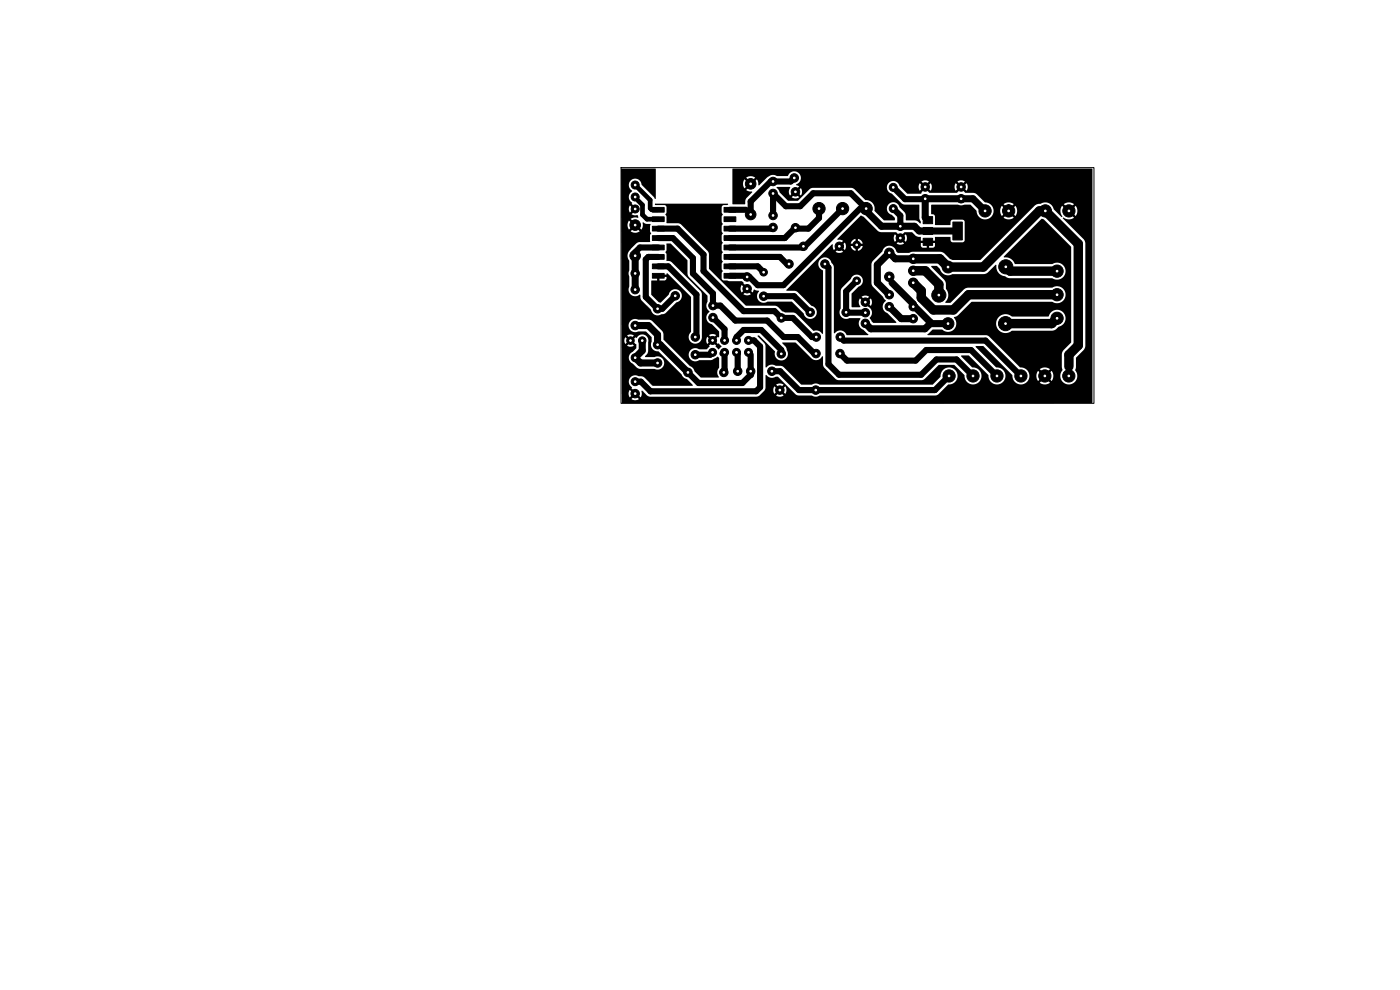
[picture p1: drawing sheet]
<svg xmlns="http://www.w3.org/2000/svg" width="297mm" height="210mm" viewBox="0 0 297 210" stroke-linecap="round" stroke-linejoin="round" font-family="sans-serif">
<g fill="#000" stroke="#000" stroke-width=".21">
<path d="M138.4 58h2.5v1h-2.5zM138.4 56h2.5v1h-2.5zM138.4 54h2.5v1h-2.5zM138.4 52h2.5v1h-2.5zM138.4 50h2.5v1h-2.5zM138.4 48h2.5v1h-2.5zM138.4 46h2.5v1h-2.5zM138.4 44h2.5v1h-2.5zM153.6 44h2.5v1h-2.5zM153.6 46h2.5v1h-2.5zM153.6 48h2.5v1h-2.5zM153.6 50h2.5v1h-2.5z"/>
<path d="M153.6 52h2.5v1h-2.5zM153.6 54h2.5v1h-2.5zM153.6 56h2.5v1h-2.5zM153.6 58h2.5v1h-2.5zM195.8 50.6h2.1v1.4h-2.1zM195.8 48.3h2.1v1.4h-2.1zM195.8 46h2.1v1.5h-2.1zM202.1 47.1h2v3.8h-2z"/>
<circle cx="134.7" cy="39.2" r=".85"/>
<circle cx="159.2" cy="39" r="1.13"/>
<circle cx="164" cy="38.5" r=".9"/>
<circle cx="168.5" cy="37.7" r=".9"/>
<circle cx="189.5" cy="39.7" r=".85"/>
<circle cx="196.3" cy="39.7" r=".9"/>
<circle cx="203.9" cy="39.7" r=".9"/>
<circle cx="134.7" cy="41.8" r=".85"/>
<circle cx="134.7" cy="44.3" r=".85"/>
<circle cx="134.8" cy="58" r=".9"/>
<circle cx="134.8" cy="47.7" r="1.12"/>
<circle cx="134.8" cy="54.2" r="1.12"/>
<circle cx="158.5" cy="58.7" r=".9"/>
<circle cx="159.2" cy="45.5" r="1.13"/>
<circle cx="162" cy="57.7" r=".8"/>
<circle cx="164" cy="41" r=".9"/>
<circle cx="164" cy="45.7" r=".9"/>
<circle cx="164" cy="48.2" r=".9"/>
<circle cx="167.4" cy="56" r=".9"/>
<circle cx="168.7" cy="48.3" r=".9"/>
<circle cx="168.7" cy="40.7" r=".9"/>
<circle cx="170.4" cy="52.2" r=".9"/>
<circle cx="173.8" cy="44.2" r="1.3"/>
<circle cx="175" cy="56" r=".9"/>
<circle cx="178.1" cy="52.2" r=".9"/>
<circle cx="178.8" cy="44.2" r="1.3"/>
<circle cx="181.8" cy="51.9" r=".8"/>
<circle cx="181.8" cy="59.6" r=".8"/>
<circle cx="183.8" cy="44.2" r="1.3"/>
<circle cx="188.7" cy="58.7" r="1"/>
<circle cx="188.7" cy="53.6" r="1"/>
<circle cx="189.5" cy="44.2" r=".85"/>
<circle cx="191" cy="50.5" r=".9"/>
<circle cx="191" cy="48" r=".9"/>
<circle cx="193.7" cy="54.9" r="1"/>
<circle cx="193.7" cy="57.4" r="1"/>
<circle cx="193.7" cy="60" r="1"/>
<circle cx="196.3" cy="42.2" r=".9"/>
<circle cx="201.1" cy="56.6" r="1.25"/>
<circle cx="203.9" cy="42.2" r=".9"/>
<circle cx="209" cy="44.7" r="1.3"/>
<circle cx="213.4" cy="56.6" r="1.5"/>
<circle cx="214" cy="44.7" r="1.3"/>
<circle cx="221.8" cy="44.7" r="1.3"/>
<circle cx="224.2" cy="57.5" r="1.3"/>
<circle cx="226.8" cy="44.7" r="1.3"/>
<circle cx="133.7" cy="72.2" r=".8"/>
<circle cx="134.7" cy="75.9" r=".85"/>
<circle cx="134.8" cy="61.4" r=".9"/>
<circle cx="134.8" cy="69.1" r=".9"/>
<circle cx="136.2" cy="72.2" r=".8"/>
<circle cx="139.5" cy="65.5" r=".9"/>
<circle cx="139.5" cy="73.1" r=".9"/>
<circle cx="139.5" cy="77" r=".9"/>
<circle cx="143.2" cy="62.7" r=".9"/>
<circle cx="145.9" cy="79" r=".9"/>
<circle cx="147.5" cy="71.5" r=".9"/>
<circle cx="147.5" cy="75.2" r=".9"/>
<circle cx="151.2" cy="72.2" r=".85"/>
<circle cx="151.2" cy="74.7" r=".85"/>
<circle cx="151.2" cy="64.8" r=".9"/>
<circle cx="151.2" cy="67.4" r=".9"/>
<circle cx="153.6" cy="79" r=".9"/>
<circle cx="153.7" cy="72.2" r=".85"/>
<circle cx="153.7" cy="74.7" r=".85"/>
<circle cx="156.2" cy="74.7" r=".85"/>
<circle cx="156.2" cy="72.2" r=".85"/>
<circle cx="156.5" cy="78.7" r=".9"/>
<circle cx="158.5" cy="61.2" r=".9"/>
<circle cx="158.8" cy="74.7" r=".85"/>
<circle cx="158.8" cy="72.2" r=".85"/>
<circle cx="159.2" cy="78.7" r=".9"/>
<circle cx="162" cy="62.8" r=".9"/>
<circle cx="163.7" cy="78.7" r=".9"/>
<circle cx="165.7" cy="67.4" r=".9"/>
<circle cx="165.7" cy="75.1" r=".9"/>
<circle cx="171.9" cy="66.2" r=".9"/>
<circle cx="173.1" cy="75" r=".9"/>
<circle cx="173.2" cy="71.5" r=".9"/>
<circle cx="178.2" cy="75" r=".9"/>
<circle cx="178.2" cy="71.5" r=".9"/>
<circle cx="179.5" cy="66.2" r=".9"/>
<circle cx="183.6" cy="64.1" r=".9"/>
<circle cx="183.6" cy="68.6" r=".9"/>
<circle cx="183.6" cy="66.3" r=".9"/>
<circle cx="188.7" cy="65.1" r=".9"/>
<circle cx="188.7" cy="62.5" r=".9"/>
<circle cx="193.7" cy="65.1" r=".9"/>
<circle cx="193.7" cy="67.6" r=".9"/>
<circle cx="199.2" cy="62.6" r="1.5"/>
<circle cx="201.1" cy="68.6" r="1.25"/>
<circle cx="201.3" cy="79.7" r="1.3"/>
<circle cx="206.4" cy="79.7" r="1.3"/>
<circle cx="211.5" cy="79.7" r="1.3"/>
<circle cx="213.3" cy="68.6" r="1.5"/>
<circle cx="216.6" cy="79.7" r="1.3"/>
<circle cx="221.7" cy="79.7" r="1.3"/>
<circle cx="224.2" cy="62.5" r="1.3"/>
<circle cx="224.2" cy="67.5" r="1.3"/>
<circle cx="226.7" cy="79.7" r="1.3"/>
<circle cx="134.7" cy="81" r=".85"/>
<circle cx="134.7" cy="83.5" r=".9"/>
<circle cx="165.4" cy="82.7" r=".9"/>
<circle cx="173.1" cy="82.7" r=".9"/>
</g>
<path d="M134.8 39.3l3.1 3.1v1.8l.3 .3h1.4M196.3 39.7h.1M135.3 42.5l1 1v2.1l.9 .9h2.4M170.7 52.3h-.3l-.2 .2M182.4 44.3h1.3" fill="none" stroke="#000" stroke-width="1"/>
<path d="M214 43.5v1.2M224.5 56.6l-.3 .3v.6" fill="none" stroke="#000" stroke-width=".5"/>
<path d="M134.8 54.3v7.1M183.7 44.3v.4l3.3 3.3h7l1 1h8.1M189.2 60l4.5 4.5v.6h.4l3.2 3.2v.4M193.7 54.9h-3.8l-1.2-1.3-2.6 2.6v3.8l2.6 2.5M209 44.7l-2.6-2.5h-10.1v3.9l.5 .6M134.8 69.1h2.8l1.9 1.9v2.1h.6l5.8 5.9M136.2 72.7v1.7l-1.4 1.5 1.1 1.1h3.6M159.3 78.7v.8M183.6 68.6l1.1 1.1h11.5l1.1-1M188.7 65.1l2.5 2.5h2.5M197.3 68.7h3.8" fill="none" stroke="#000" stroke-width="1.5"/>
<g fill="none" stroke="#000" stroke-width="1.3">
<path d="M168.5 37.8l-.8 .7h-4.2l-4.2 4.2v2.8M189.5 39.7l2.5 2.6 4.3-.1M139.6 50.5h3.2l4.2 4.2v3.3l4.2 4.3v2.5h1.6l3.2 3.2h6.7l3.6 3.5h3l3.4 3.5h.4M139.6 48.5h4.2l5.4 5.5v3.5l8.6 8.5h6.5l1.4 1.4h2.5l4.1 4.1h.9M139.6 56.5h2.2l6 6v8.8l-.3 .2M139.6 54.5h-2.1l-.5 .5v8l2.5 2.5h1l2.7-2.8M139.6 52.5h-3.8l-1 1v.8M154.9 56.5h5.8l1.3 1.2M154.9 54.5h10.5l1.5 1.5M154.9 52.5h15.3M154.9 44.5h3.3M164 48.3l-.3 .2h-8.8"/>
<path d="M173.7 44.3v2l-2.2 2.2h-3l-2 2h-11.6M175 56l.7 .7v20.6l2.3 2.2h17.4l3.3-3.2h4.2l3.5 3.4M178.7 44.3l-8 8M181.7 59.6l-2.2 2.2v4.5h4.1M182.4 44.3l-16.2 16.2h-5.5l-1.7-1.8h-.5l-.3-.2h-3.3M183.7 44.3l-3.2-3.3h-8l-2.8 2.7h-3l-2.7-2.7v4.7M189.5 44.3l1.5 1.4v2.3M145.9 79l2.3 2.3h9.3l1.8-1.8M151.2 74.7l-.5 .6h-3.2M151.2 67.4l2.5 2.4v2.4M153.2 75l.5-.3 .1 3.8-.2 .2v.3M156.2 74.7l.3 .3v3.7"/>
<path d="M156.2 72.2v-.7l1.6-1.5h3.7l4.2 4.3v.8M158.8 72.2h1.2l1.3 1.3v8.7l-.9 .8h-22.4l-2-2h-1.2M159.3 75.2v3.5M162 62.8h6.5l3.4 3.5M163.7 78.7h1.8l4 4h28.8l3-3M178.2 75l1.5 1.5h14.6l2.2-2.2h9.5l5.5 5.4M178.3 71.5l.7 .8h30.1l7.5 7.4"/>
</g>
<path d="M193.7 54.9h5.7l1.7 1.7h7.5l11.9-11.9h1.3l7 7v21.6l-2 2v2.5M193.7 60l1.7 1.7v1.5l2.6 2.5h4.3l3.2-3.2h18.7M193.7 57.4h2.6l2.9 2.9v2.3M213.4 56.6l.9 .9h9.9M224.2 67.5l-1.1 1.2h-9.8" fill="none" stroke="#000" stroke-width="2"/>
<path d="M131.8 35.8h7.3v6.4h-.2l-.3-.5-2.5-2.5a1.39 1.39 0 0 0-2.2-1 1.39 1.39 0 0 0 .2 2.3 1.48 1.48 0 0 0 0 2.6l-.1 .1 .6 .6-.3 .4-.7-.6a1.33 1.33 0 0 0 0 1.5l.7-.6 .3 .3-.6 .6 .5 .3 .7-.1 .2 .5-.1 .1a1.64 1.64 0 0 0-1.5 .2l.7 .7-.4 .4-.7-.7a1.63 1.63 0 0 0 0 1.9l.7-.7 .4 .4-.7 .7a1.63 1.63 0 0 0 1.9 0l-.7-.7 .4-.4 .7 .7a1.72 1.72 0 0 0 .2-1.5l1.7 .4-.1 1.4 .2 .5-.2 .4v1.4l-2.6 .1-1.5 1.5a1.78 1.78 0 0 0-.3 2.4v2l-.2 .7 .2 .7v2.1a1.45 1.45 0 0 0 .5 1.8 1.45 1.45 0 0 0 1.8-.1l.2 1.2 2.1 2.1a1.55 1.55 0 0 0 2.4 .9l.8-.3 2.2-2.2a1.42 1.42 0 0 0 .7-2.4 1.42 1.42 0 0 0-2.4 .7l-1.7 1.7-.4-.1-1.5-1.5v-3.1h1.2v-.8h.5v.8h1.1l.4-.4v-.4h-2l.1-.4h1.9v-.3h.2l5 4.9v7.5a1.43 1.43 0 0 0 .4 2.4 1.43 1.43 0 0 0 1.9-1.6l-.1-9.1-6.3-6.5-1.1-.3v-1.4l-.2-.4 .2-.4v-1.4h.9l3.5 3.5 .1 3.3 4.2 4.2v1.4a1.53 1.53 0 0 0 .4 2 1.45 1.45 0 0 0-.6 1.5 1.45 1.45 0 0 0 1.1 1.2l1.5 1.5v1.2l-.2-.1-.6 .7-.4-.4 .6-.6-.7-.2-.8 .2 .6 .6-.3 .4-.6-.7a1.33 1.33 0 0 0 0 1.6l.6-.7 .3 .4-.6 .6 .1 .3-.5 .5h-1.7a1.42 1.42 0 0 0-2.2 1.1 1.42 1.42 0 0 0 2.2 1.2h2.6l1.4-.7 .3 .3-.1 2a1.53 1.53 0 0 0 0 2l-3.8 .1-1.4-1.4a1.42 1.42 0 0 0-.9-1.1l-5.6-5.5-.1-1.3-.1-.4-2.1-2.2-.8-.4h-2.3a1.41 1.41 0 0 0-2.1 1.3 1.41 1.41 0 0 0 2.1 1.2h1.7l1.1 1.2v1a1.4 1.4 0 0 0 1.4 2l5 5a1.55 1.55 0 0 0 1.1 .9l1.3 1.2-.1 .2h-8.4l-1.9-1.8-1.2-.2a1.39 1.39 0 0 0-1.9 .5 1.39 1.39 0 0 0 .6 1.9l-.1 .1 .6 .7-.3 .4-.7-.7-.3 .8 .3 .8 .7-.7 .3 .4-.6 .7a1.39 1.39 0 0 0 1.5 0l-.6-.7 .3-.4 .7 .7 .2-.6 .1-.8 1.2 1.1 .5 .2h22.6l.6-.2 1.1-1.3h1.8l.3 .8 .7-.7 .4 .3-.8 .8a1.39 1.39 0 0 0 1.6 0l-.7-.8 .3-.3 .8 .7 .1-.1 .1-.7-.2-.7-.8 .7-.3-.3 .7-.8a1.39 1.39 0 0 0-1.6 0l.8 .8-.4 .3-.7-.7-.3 .7h-1.8l.2-.5v-2.5l.2-.1a1.4 1.4 0 0 0 1.9 .3h.6l3.9 3.9 3.3 .1a1.41 1.41 0 0 0 1.5 0h24.6l.7-.3 2.1-2a1.82 1.82 0 0 0 1.9-1.9 1.82 1.82 0 0 0-1.9-1.8 1.82 1.82 0 0 0-1.7 2.1l-1.7 1.6h-23.9a1.53 1.53 0 0 0-1.7 0h-2.2l-3.8-3.8-.5-.2h-1.2a1.52 1.52 0 0 0-2 .4l-.1-4.8-.3-.5-1.4-1.3 .1-.2h.3l3.3 3.4a1.43 1.43 0 0 0 1.6 1.8 1.43 1.43 0 0 0 .9-2.3l-.2-.5-.7-.7v-.2h2.8l3.1 3.1a1.5 1.5 0 0 0 2.6-.2l.1 .1v1.8l.2 .4 2.4 2.5 .6 .2h17.8l.6-.2 3-3h3.3l2.1 2.1a1.83 1.83 0 0 0 1.7 2.1 1.83 1.83 0 0 0 1.9-1.9 1.83 1.83 0 0 0-2-1.8l-2.3-2.3v-.2h1.6l4.2 4.1a1.83 1.83 0 0 0 1.7 2.1 1.83 1.83 0 0 0 1.9-1.9 1.83 1.83 0 0 0-2-1.8l-4.3-4.3v-.2h1.6l6.1 6.1a1.82 1.82 0 0 0 1.8 2 1.82 1.82 0 0 0 1.9-1.8h1.5l.3 1.1 .9-.8 .3 .4-.8 .8a1.79 1.79 0 0 0 2.1 0l-.8-.8 .4-.4 .8 .8a1.78 1.78 0 0 0 0-2.1l-.8 .8-.4-.4 .8-.8a1.79 1.79 0 0 0-2.1 0l.8 .8-.3 .4-.9-.8-.3 1h-1.5a1.89 1.89 0 0 0-2-1.8l-6.9-6.7-12.8-.2 1.2-1.1h2a1.75 1.75 0 0 0 1.9 .4 1.75 1.75 0 0 0 1.1-1.6h8.4v.2a2.04 2.04 0 0 0 3.4 1.3l8.6-.1 .7-.2 .6-.6a1.84 1.84 0 0 0 .9-3.1 1.84 1.84 0 0 0-3.1 .9h-7.8a2.01 2.01 0 0 0-2.1-.3 2.01 2.01 0 0 0-1.2 1.9h-8.4l-.1-.6-.4-.8 .8-.4 2.9-2.9h17.1a1.82 1.82 0 0 0 2.9-1.5 1.82 1.82 0 0 0-2.9-1.5h-17.9l-.7 .3-2.9 2.9h-1.1l-.1-.1a2.1 2.1 0 0 0 .2-2.9v-1.1l-.3-.6-2.9-3 1.3-.1 .6 .7a1.78 1.78 0 0 0 2.7 1.1l6.7-.1 .7-.3 1.7-1.6h.2a2.1 2.1 0 0 0 1.9 2.4l.9 .4h9.1a1.81 1.81 0 0 0 2.8-1.5 1.81 1.81 0 0 0-2.9-1.5h-7.9a2.19 2.19 0 0 0-2.3-1.4l8-8.2 .4 .1 5.8 5.9v20.2l-1.6 1.7-.3 .5v3l.1 .7a1.83 1.83 0 0 0 .1 2.6 1.83 1.83 0 0 0 2.6-.1 1.83 1.83 0 0 0 0-2.5l.2-.7v-1.9l1.6-1.7 .3-.7v-22l-.3-.7-4.4-4.4 .1-.2a1.8 1.8 0 0 0 2.2 0l-.8-.9 .4-.3 .8 .8a1.78 1.78 0 0 0 0-2.1l-.8 .8-.4-.4 .8-.8a1.79 1.79 0 0 0-2.1 0l.8 .8-.3 .4-.9-.8a1.99 1.99 0 0 0 .1 2.3h-.2l-1.7-1.7a1.92 1.92 0 0 0-2.9-1.1l-.8 .2-.4 .3-11.4 11.4h-5.9l-.6-.2-1.3-1.2-.6-.3h-6l-.7 .2h-2.4l-.3-.2a1.53 1.53 0 0 0-1.5-1.3 1.53 1.53 0 0 0-1.5 1.3l-1.9 1.9-.4 .5v4.2l.3 .8 2.7 2.9a1.5 1.5 0 0 0-.6 1.5 1.5 1.5 0 0 0 .9 1.2l1.9 1.9v.2h-4.8l-.8-1.1a1.44 1.44 0 0 0-.3-2.3l-.6-.6 .4-.4 .7 .8a1.38 1.38 0 0 0 0-1.6l-.7 .8-.4-.4 .8-.8a1.39 1.39 0 0 0-1.6 0l.8 .8-.4 .4-.8-.8a2.04 2.04 0 0 0 .1 1.9h-1.7l-.1-.1v-2.8l1.4-1.5a1.31 1.31 0 0 0 .6-2.2 1.31 1.31 0 0 0-2.2 .6l-2.1 2.2-.1 4.1a1.41 1.41 0 0 0 .2 1.7 1.41 1.41 0 0 0 1.7 .3h2.2l.1 .1a1.43 1.43 0 0 0 .7 2.4l1 1.1h-4.6a1.49 1.49 0 0 0-2.6-.4l-.1-14-.2-.6-.3-.4a1.43 1.43 0 0 0-2.4-.7 1.43 1.43 0 0 0 .6 2.4v13.3l-.2 .1a1.61 1.61 0 0 0-1.9-.6l-3.9-3.8-2.1-.1-.5-.3-.9-.9-.6-.2-6.3-.1-7.8-7.7v-3.2l-.3-.7-5.7-5.7-.6-.2h-2.4v-1.4l-.2-.4 .2-.4-.1-1.3-.3-.3h-1.9l-.1-.3h15.4l-.1 .3-.9 .1-.3 .4v1.1l.2 .4-.2 .5v1.1l.2 .4-.2 .5v1.1l.2 .4-.2 .5v1.1l.2 .4-.2 .5v1.1l.2 .4-.2 .5v1.1l.2 .4-.2 .5v1.1l.2 .4-.2 .4v1.2l.4 .4 3.9 .2 1.1 1.2-.4 .3-.8-.7a1.38 1.38 0 0 0 0 1.5l.8-.7 .4 .3-.8 .8a1.4 1.4 0 0 0 1.6 0l-.8-.8 .4-.3 .8 .7 .3-.6 1 .4a1.43 1.43 0 0 0-.1 1.9 1.43 1.43 0 0 0 1.9 .3h5.2l2.5 2.5a1.42 1.42 0 0 0 2.4 .7 1.42 1.42 0 0 0-.8-2.4l-3-3-.6-.1h-1.6l-.1-.2 9.7-9.7 .2 .1v.6l.2 .5 .8-.7 .3 .3-.7 .8a1.39 1.39 0 0 0 1.6 0l-.8-.8 .4-.3 .7 .7 .2-.5-.1-.8h2.1v.5h-.9l.4 .7 .6 .3v-.9h.5v.9l.6-.3 .3-.3 .1-.4h-.9v-.5h.9l-.3-.6-.5-.4h-.2v.9h-.5v-.9l-.6 .2-.4 .8h-1.2l-.1-.2-.7 .7-.4-.3 .8-.8-1.3-.3 5-5.1 .6 .3 3.3 3.1 .4 .2h3.2l.9 .8-.4 .4-.8-.8a1.38 1.38 0 0 0 0 1.6l.8-.8 .4 .4-.8 .8a1.4 1.4 0 0 0 1.6 0l-.1-.1h3.6l.1 .7 .4 .3h.8v-1h.5v1l.9-.1 .3-.3 .1-.6h-6.7l-.7-.7 .4-.4 .8 .8a1.38 1.38 0 0 0 0-1.6l-.8 .8-.4-.4 .9-.8h1.5l1.1 .8 .8 .2v.7h3.1v-.7h3.1l.2 .7 .2 .3 2.4 .1 .4-.5v-3.8l-.2-.4-.3-.1h-2.2l-.3 .3-.1 .8h-3.2l-.1-1.9-.2-.3-.6-.2 .1-1.8 5.6-.1 .8 .2 1.8-.2 1.4 1.3a1.81 1.81 0 0 0 1.8 1.8 1.81 1.81 0 0 0 1.8-1.8h1.4l.3 1.1 .9-.8 .3 .3-.8 .9a1.79 1.79 0 0 0 2.2 0l-.9-.9 .4-.3 .8 .8a1.78 1.78 0 0 0 0-2.1l-.8 .8-.4-.4 .9-.8a1.79 1.79 0 0 0-2.2 0l.8 .8-.3 .4-.9-.8-.3 1h-1.4a1.87 1.87 0 0 0-1.9-1.8l-2-1.9-2.1-.1-.9-.8 .4-.4 .8 .8a1.38 1.38 0 0 0 0-1.6l-.8 .7-.4-.3 .8-.8a1.4 1.4 0 0 0-1.6 0l.8 .8-.4 .3-.8-.7-.2 .8 .2 .6v.2l.8-.8 .4 .4-.9 .8h-5.8l-.9-.8 .4-.4 .7 .8a1.38 1.38 0 0 0 0-1.6l-.7 .7-.4-.3 .7-.8a1.4 1.4 0 0 0-1.5 0l.7 .8-.3 .3-.8-.7-.2 .8 .1 .6 .1 .2 .8-.8 .3 .4-.9 1h-2.8l-1.7-1.6a1.36 1.36 0 0 0-2.3-.7 1.36 1.36 0 0 0 .7 2.3l2.4 2.2 3.4 .1v2.9l.3 .7v.3l-.2 .1-.8-.6-2.1-.1-.1-1.4-1.3-1.4a1.36 1.36 0 0 0-2.3-.6 1.36 1.36 0 0 0 .7 2.3l.6 .7v.4h-2.2l-2.1-2a1.87 1.87 0 0 0-2-2.3l-2.2-2.3-.5-.2-8.4-.1-.7 .3-2.5 2.5h-2l-1.8-1.8-.7-1.1h2.8l.1 .1a1.39 1.39 0 0 0 0 1.7l.8-.8 .3 .4-.7 .8a1.4 1.4 0 0 0 1.5-.1l-.7-.7 .3-.4 .8 .8 .2-1-.2-.6-.8 .7-.3-.3 .7-.8-.6-.3a1.53 1.53 0 0 0 .4-2.6 1.52 1.52 0 0 0-2.2 .7h-2.3a1.9 1.9 0 0 0-1.9 .2l-1.9 1.8-.4-1.3-.7 .8-.4-.4 .7-.7a1.63 1.63 0 0 0-1.9 0l.7 .7-.4 .4-.7-.8a1.63 1.63 0 0 0 0 2l.7-.8 .4 .4-.7 .7 1.3 .4-1.3 1.4-.2 1.2h-2.7v-7.5h76.3v49.6l-99.6 .2-.2-.2v-13.1h.5l.3 .7 .7-.7 .3 .3-.7 .7 .5 .2 1-.2-.7-.7 .3-.3 .9 .7v.9l-.8 .7a1.36 1.36 0 0 0-.8 1.3 1.36 1.36 0 0 0 .8 1.2l.9 .9 .5 .2 3.3 .1a1.41 1.41 0 0 0 2-1.3 1.41 1.41 0 0 0-2.1-1.3h-2l.7-1v-2a1.35 1.35 0 0 0-.8-1.7 1.35 1.35 0 0 0-1.7 .7l-.2-.2-.7 .7-.3-.3 .7-.7-1-.2-.5 .2 .7 .7-.3 .3-.7-.7-.3 .8h-.5zM151.7 72.3l.6 .7 .2-.1 .6 .5-.6 .7-.6-.5v-.3l-.6-.6z" fill="#000"/>
<g fill="#fff" stroke="#fff" stroke-width=".21">
<circle cx="196.3" cy="42.2" r=".17"/>
<circle cx="196.3" cy="39.7" r=".17"/>
<circle cx="191" cy="48" r=".17"/>
<circle cx="191" cy="50.5" r=".17"/>
<circle cx="203.9" cy="42.2" r=".17"/>
<circle cx="203.9" cy="39.7" r=".17"/>
<circle cx="164" cy="45.7" r=".17"/>
<circle cx="164" cy="48.3" r=".17"/>
<circle cx="156.5" cy="78.7" r=".18"/>
<circle cx="199.2" cy="62.6" r=".17"/>
<circle cx="201.1" cy="68.7" r=".17"/>
<circle cx="213.3" cy="68.7" r=".17"/>
<circle cx="213.4" cy="56.6" r=".18"/>
<circle cx="201.1" cy="56.7" r=".17"/>
<circle cx="171.9" cy="66.3" r=".17"/>
<circle cx="179.5" cy="66.3" r=".17"/>
<circle cx="193.7" cy="65.1" r=".17"/>
<circle cx="193.7" cy="67.6" r=".17"/>
<circle cx="143.2" cy="62.7" r=".18"/>
<circle cx="163.7" cy="78.7" r=".18"/>
<circle cx="162" cy="62.8" r=".17"/>
<circle cx="162" cy="57.7" r=".17"/>
<circle cx="134.8" cy="54.3" r=".17"/>
<circle cx="134.8" cy="47.7" r=".17"/>
<circle cx="164" cy="41" r=".17"/>
<circle cx="164" cy="38.5" r=".17"/>
<circle cx="133.8" cy="72.3" r=".17"/>
<circle cx="136.2" cy="72.3" r=".17"/>
<circle cx="165.7" cy="67.4" r=".17"/>
<circle cx="165.7" cy="75.1" r=".17"/>
<circle cx="224.2" cy="67.5" r=".17"/>
<circle cx="224.2" cy="62.5" r=".17"/>
<circle cx="224.2" cy="57.5" r=".17"/>
<circle cx="189.5" cy="44.3" r=".17"/>
<circle cx="147.5" cy="71.5" r=".17"/>
<circle cx="159.3" cy="39" r=".17"/>
<circle cx="159.3" cy="45.5" r=".17"/>
<circle cx="175" cy="56" r=".18"/>
<circle cx="167.4" cy="56" r=".18"/>
<circle cx="201.3" cy="79.7" r=".18"/>
<circle cx="206.4" cy="79.7" r=".18"/>
<circle cx="211.5" cy="79.7" r=".18"/>
<circle cx="216.6" cy="79.7" r=".18"/>
<circle cx="221.7" cy="79.7" r=".18"/>
<circle cx="226.7" cy="79.7" r=".18"/>
<circle cx="226.8" cy="44.7" r=".17"/>
<circle cx="221.8" cy="44.7" r=".17"/>
<circle cx="173.1" cy="82.7" r=".18"/>
<circle cx="165.4" cy="82.7" r=".18"/>
<circle cx="170.4" cy="52.3" r=".17"/>
<circle cx="178.1" cy="52.3" r=".17"/>
<circle cx="134.8" cy="69.1" r=".17"/>
<circle cx="134.8" cy="61.4" r=".17"/>
<circle cx="181.7" cy="59.6" r=".17"/>
<circle cx="181.7" cy="51.9" r=".17"/>
<circle cx="168.5" cy="37.7" r=".17"/>
<circle cx="139.5" cy="65.5" r=".17"/>
<circle cx="139.5" cy="73.1" r=".17"/>
<circle cx="178.2" cy="75" r=".17"/>
<circle cx="173.1" cy="75" r=".17"/>
<circle cx="151.2" cy="72.2" r=".17"/>
<circle cx="151.2" cy="74.7" r=".17"/>
<circle cx="153.7" cy="72.2" r=".17"/>
<circle cx="153.7" cy="74.7" r=".17"/>
<circle cx="156.3" cy="72.2" r=".17"/>
<circle cx="156.3" cy="74.7" r=".17"/>
<circle cx="158.8" cy="72.2" r=".17"/>
<circle cx="158.8" cy="74.7" r=".17"/>
<circle cx="168.7" cy="48.3" r=".17"/>
<circle cx="168.7" cy="40.7" r=".17"/>
<circle cx="147.5" cy="75.3" r=".17"/>
<circle cx="145.9" cy="79" r=".17"/>
<circle cx="153.6" cy="79" r=".17"/>
<circle cx="183.7" cy="44.3" r=".17"/>
<circle cx="178.7" cy="44.3" r=".17"/>
<circle cx="173.7" cy="44.3" r=".17"/>
<circle cx="188.7" cy="65.1" r=".17"/>
<circle cx="188.7" cy="62.5" r=".17"/>
<circle cx="159.3" cy="78.7" r=".17"/>
<circle cx="151.2" cy="67.4" r=".18"/>
<circle cx="151.2" cy="64.8" r=".18"/>
<circle cx="158.5" cy="61.3" r=".17"/>
<circle cx="158.5" cy="58.7" r=".17"/>
<circle cx="139.5" cy="77" r=".17"/>
<circle cx="189.5" cy="39.7" r=".17"/>
<circle cx="193.7" cy="60" r=".17"/>
<circle cx="193.7" cy="57.4" r=".17"/>
<circle cx="193.7" cy="54.9" r=".17"/>
<circle cx="134.8" cy="83.5" r=".17"/>
<circle cx="134.8" cy="81" r=".17"/>
<circle cx="134.8" cy="75.9" r=".17"/>
<circle cx="134.8" cy="44.3" r=".17"/>
<circle cx="134.8" cy="41.8" r=".17"/>
<circle cx="134.8" cy="39.3" r=".17"/>
<circle cx="188.7" cy="53.6" r=".17"/>
<circle cx="188.7" cy="58.7" r=".17"/>
<circle cx="134.8" cy="58" r=".18"/>
<circle cx="183.6" cy="68.6" r=".17"/>
<circle cx="183.6" cy="66.3" r=".17"/>
<circle cx="183.6" cy="64.1" r=".17"/>
<circle cx="214" cy="44.7" r=".17"/>
<circle cx="209" cy="44.7" r=".17"/>
<circle cx="178.3" cy="71.5" r=".17"/>
<circle cx="173.2" cy="71.5" r=".17"/>
</g>
<path d="M131.8 35.6h100.3v50h-100.3z" fill="none" stroke="#000" stroke-width=".21"/>
</svg>
